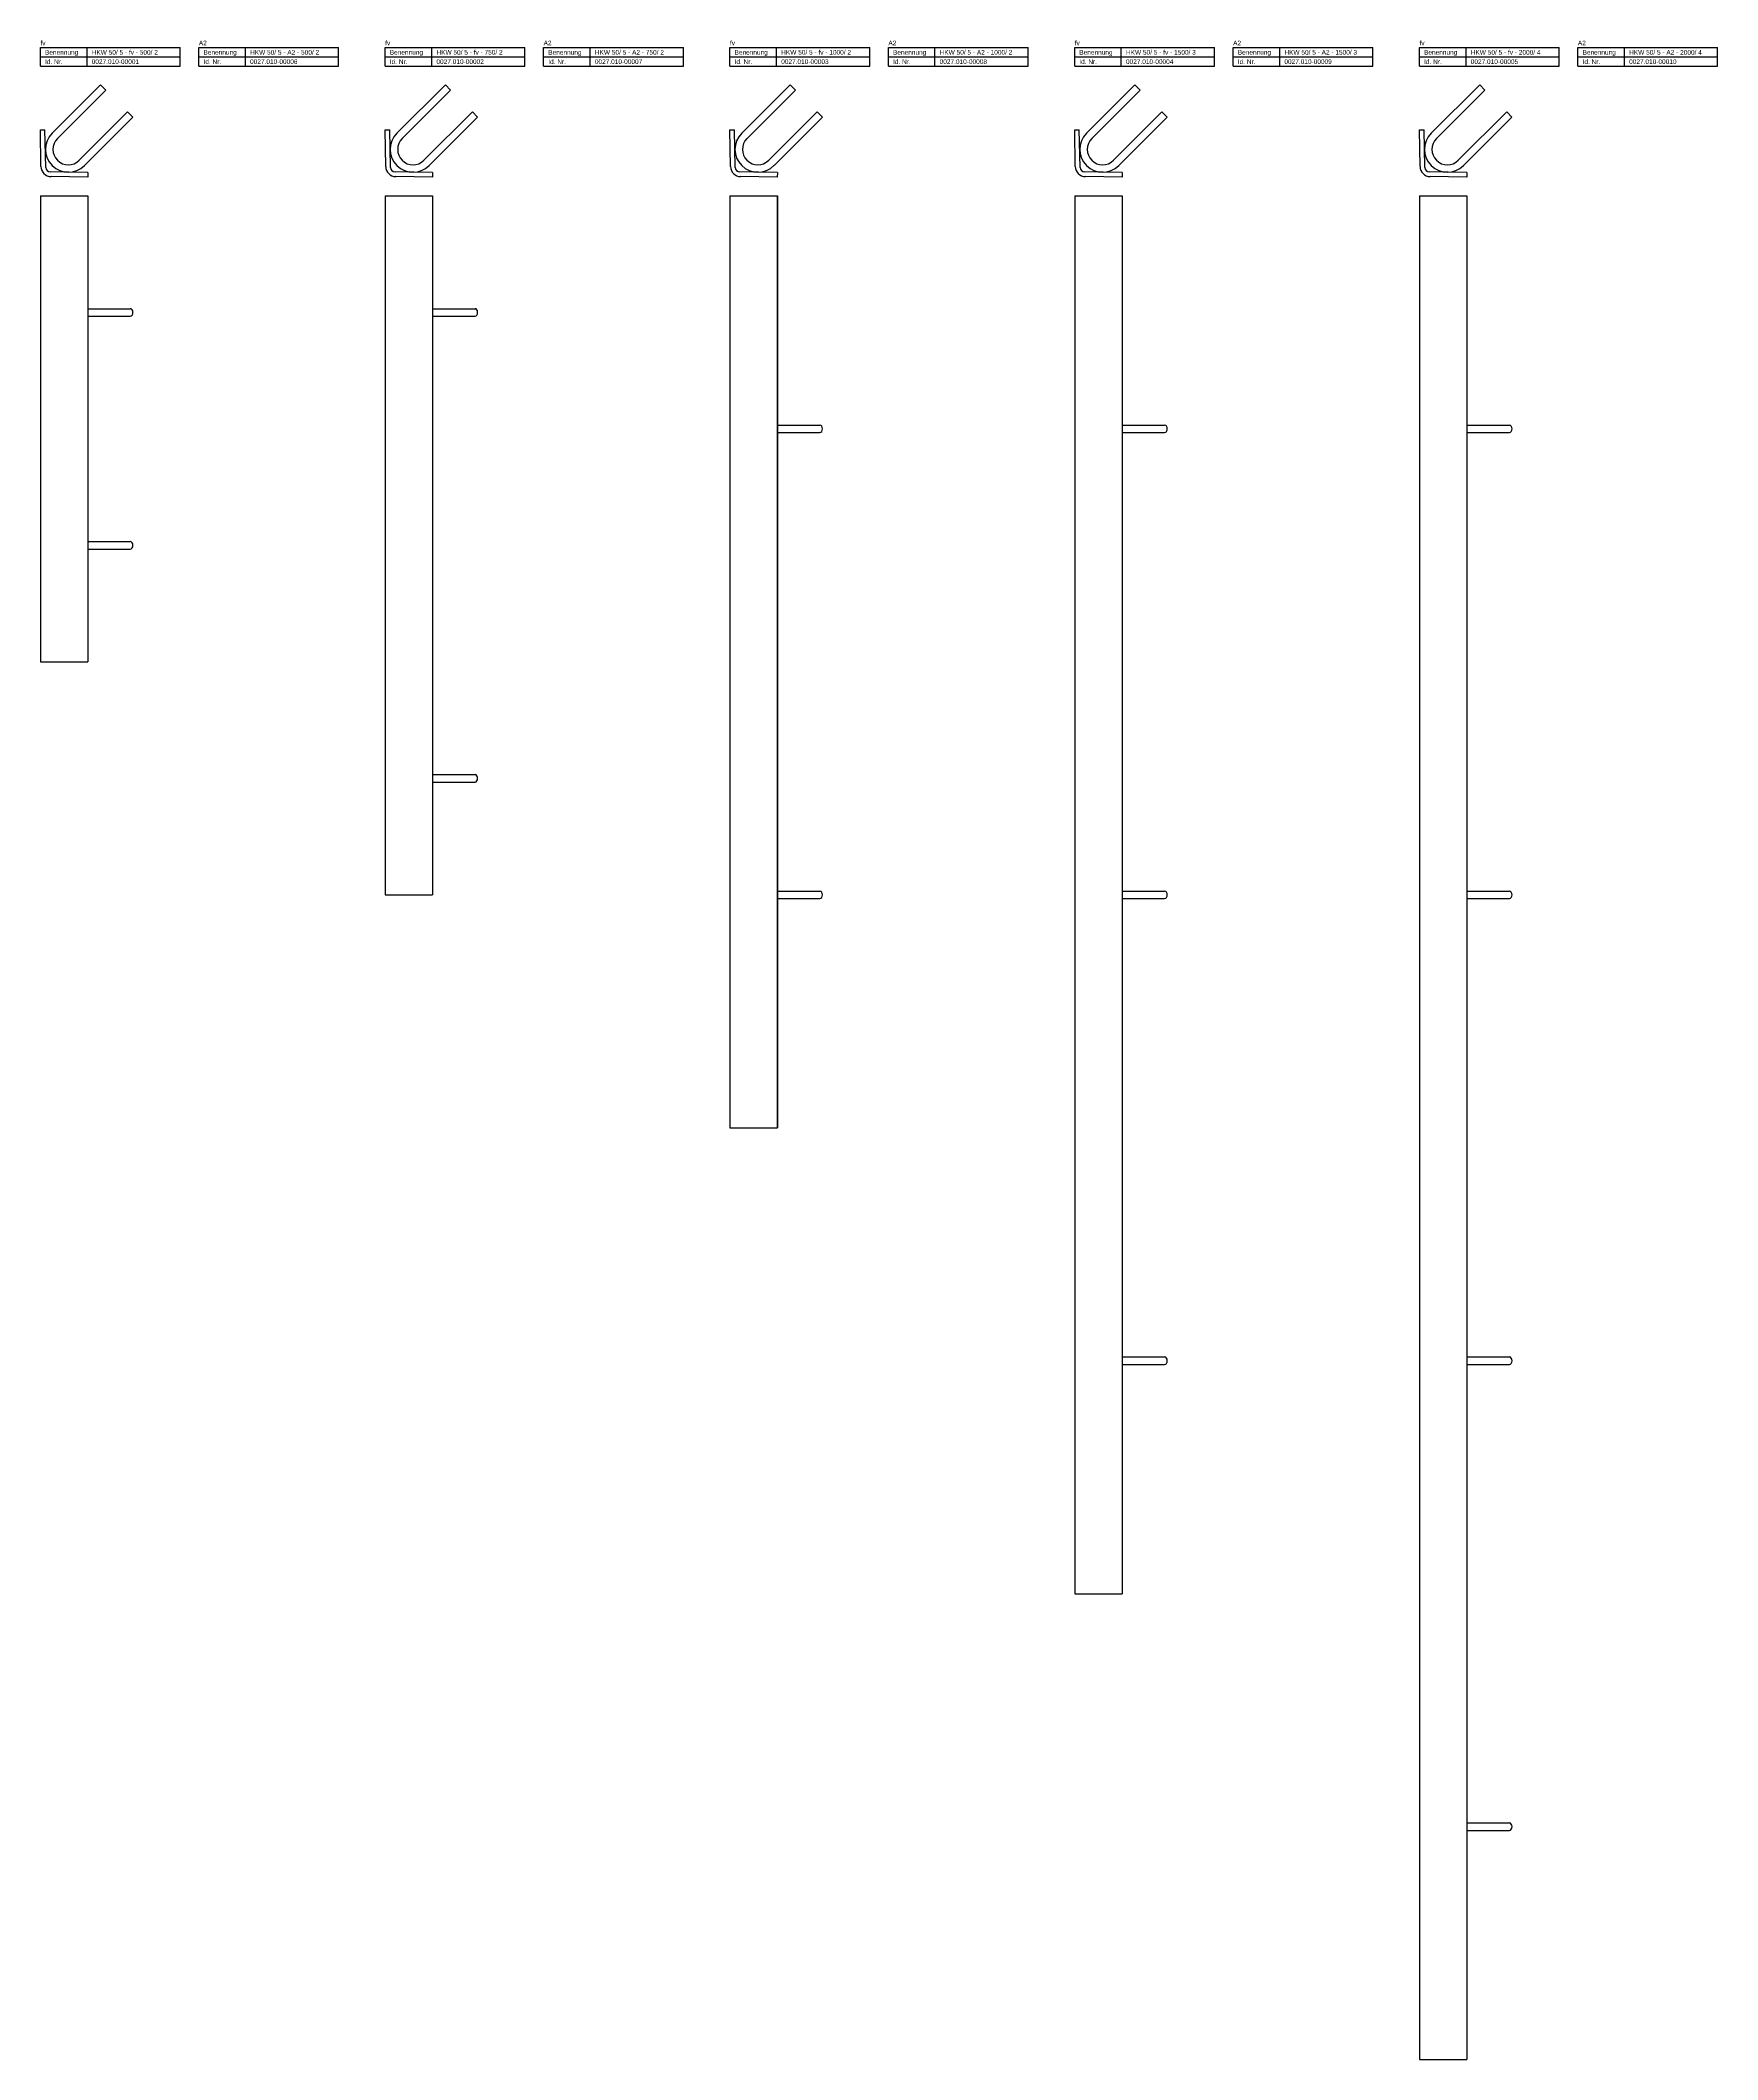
# Model space of a CAD drawing. Header units: millimetres. Extents: x 1092 to 2892, y 407 to 2574.
import ezdxf

# ---------------------------------------------------------------- set-up
doc = ezdxf.new("R2010")
doc.units = ezdxf.units.MM
doc.header["$LTSCALE"] = 5
doc.layers.add('HALFEN', color=2, linetype='CONTINUOUS')
doc.styles.add('ARIAL50', font='ARIAL.TTF', dxfattribs={"height": 5})

msp = doc.modelspace()

# ---------------------------------------------------------------- linework, layer by layer
at = {"layer": 'HALFEN'}
for p, q in [((1092.3, 2566.2), (1242.3, 2566.2)), ((1092.3, 2546.2), (1092.3, 2566.2)), ((1142.3, 2546.2), (1142.3, 2566.2)), ((1242.3, 2546.2), (1242.3, 2566.2)), ((1262.3, 2566.2), (1412.3, 2566.2)), ((1262.3, 2546.2), (1262.3, 2566.2)), ((1312.3, 2546.2), (1312.3, 2566.2)), ((1412.3, 2546.2), (1412.3, 2566.2)), ((1462.3, 2566.2), (1612.3, 2566.2)), ((1462.3, 2546.2), (1462.3, 2566.2)), ((1512.3, 2546.2), (1512.3, 2566.2)), ((1612.3, 2546.2), (1612.3, 2566.2)), ((1632.3, 2566.2), (1782.3, 2566.2)), ((1632.3, 2546.2), (1632.3, 2566.2)), ((1682.3, 2546.2), (1682.3, 2566.2)), ((1782.3, 2546.2), (1782.3, 2566.2)), ((1832.3, 2566.2), (1982.3, 2566.2)), ((1832.3, 2546.2), (1832.3, 2566.2)), ((1882.3, 2546.2), (1882.3, 2566.2)), ((1982.3, 2546.2), (1982.3, 2566.2)), ((2002.3, 2566.2), (2152.3, 2566.2)), ((2002.3, 2546.2), (2002.3, 2566.2)), ((2052.3, 2546.2), (2052.3, 2566.2)), ((2152.3, 2546.2), (2152.3, 2566.2)), ((2202.3, 2566.2), (2352.3, 2566.2)), ((2202.3, 2546.2), (2202.3, 2566.2)), ((2252.3, 2546.2), (2252.3, 2566.2)), ((2352.3, 2546.2), (2352.3, 2566.2)), ((2372.3, 2566.2), (2522.3, 2566.2)), ((2372.3, 2546.2), (2372.3, 2566.2)), ((2422.3, 2546.2), (2422.3, 2566.2)), ((2522.3, 2546.2), (2522.3, 2566.2)), ((2572.3, 2566.2), (2722.3, 2566.2)), ((2572.3, 2546.2), (2572.3, 2566.2)), ((2622.3, 2546.2), (2622.3, 2566.2)), ((2722.3, 2546.2), (2722.3, 2566.2)), ((2742.3, 2566.2), (2892.3, 2566.2)), ((2742.3, 2546.2), (2742.3, 2566.2)), ((2792.3, 2546.2), (2792.3, 2566.2)), ((2892.3, 2546.2), (2892.3, 2566.2)), ((1092.3, 2556.2), (1242.3, 2556.2)), ((1092.3, 2546.2), (1242.3, 2546.2)), ((1262.3, 2556.2), (1412.3, 2556.2)), ((1262.3, 2546.2), (1412.3, 2546.2)), ((1462.3, 2556.2), (1612.3, 2556.2)), ((1462.3, 2546.2), (1612.3, 2546.2)), ((1632.3, 2556.2), (1782.3, 2556.2)), ((1632.3, 2546.2), (1782.3, 2546.2)), ((1832.3, 2556.2), (1982.3, 2556.2)), ((1832.3, 2546.2), (1982.3, 2546.2)), ((2002.3, 2556.2), (2152.3, 2556.2)), ((2002.3, 2546.2), (2152.3, 2546.2)), ((2202.3, 2556.2), (2352.3, 2556.2)), ((2202.3, 2546.2), (2352.3, 2546.2)), ((2372.3, 2556.2), (2522.3, 2556.2)), ((2372.3, 2546.2), (2522.3, 2546.2)), ((2572.3, 2556.2), (2722.3, 2556.2)), ((2572.3, 2546.2), (2722.3, 2546.2)), ((2742.3, 2556.2), (2892.3, 2556.2)), ((2742.3, 2546.2), (2892.3, 2546.2)), ((1104.9, 2474.3), (1156.9, 2526.2)), ((1110.6, 2468.6), (1162.5, 2520.6)), ((1162.5, 2520.6), (1156.9, 2526.2)), ((1474.9, 2474.3), (1526.9, 2526.2)), ((1480.6, 2468.6), (1532.5, 2520.6)), ((1532.5, 2520.6), (1526.9, 2526.2)), ((1844.9, 2474.3), (1896.9, 2526.2)), ((1850.6, 2468.6), (1902.5, 2520.6)), ((1902.5, 2520.6), (1896.9, 2526.2)), ((2214.9, 2474.3), (2266.9, 2526.2)), ((2220.6, 2468.6), (2272.5, 2520.6)), ((2272.5, 2520.6), (2266.9, 2526.2)), ((2584.9, 2474.3), (2636.9, 2526.2)), ((2590.6, 2468.6), (2642.5, 2520.6)), ((2642.5, 2520.6), (2636.9, 2526.2)), ((1133.9, 2445.3), (1185.9, 2497.3)), ((1191.5, 2491.6), (1185.9, 2497.3)), ((1503.9, 2445.3), (1555.9, 2497.3)), ((1561.5, 2491.6), (1555.9, 2497.3)), ((1873.9, 2445.3), (1925.9, 2497.3)), ((1931.5, 2491.6), (1925.9, 2497.3)), ((2243.9, 2445.3), (2295.9, 2497.3)), ((2301.5, 2491.6), (2295.9, 2497.3)), ((2613.9, 2445.3), (2665.9, 2497.3)), ((2671.5, 2491.6), (2665.9, 2497.3)), ((1092.3, 2478), (1097.2, 2478)), ((1092.9, 2438.6), (1092.3, 2478)), ((1098, 2437.7), (1097.2, 2478)), ((1139.6, 2439.6), (1191.5, 2491.6)), ((1462.9, 2438.6), (1462.3, 2478)), ((1462.3, 2478), (1467.2, 2478)), ((1468, 2437.7), (1467.2, 2478)), ((1509.6, 2439.6), (1561.5, 2491.6)), ((1832.9, 2438.6), (1832.3, 2478)), ((1832.3, 2478), (1837.2, 2478)), ((1838, 2437.7), (1837.2, 2478)), ((1879.6, 2439.6), (1931.5, 2491.6)), ((2202.9, 2438.6), (2202.3, 2478)), ((2202.3, 2478), (2207.2, 2478)), ((2208, 2437.7), (2207.2, 2478)), ((2249.6, 2439.6), (2301.5, 2491.6)), ((2572.9, 2438.6), (2572.3, 2478)), ((2572.3, 2478), (2577.2, 2478)), ((2578, 2437.7), (2577.2, 2478)), ((2619.6, 2439.6), (2671.5, 2491.6)), ((1143.2, 2432.1), (1102.9, 2432.8)), ((1143.1, 2427.1), (1103.7, 2427.8)), ((1143.2, 2432.1), (1143.1, 2427.1)), ((1513.2, 2432.1), (1472.9, 2432.8)), ((1513.1, 2427.1), (1473.7, 2427.8)), ((1513.2, 2432.1), (1513.1, 2427.1)), ((1883.2, 2432.1), (1842.9, 2432.8)), ((1883.1, 2427.1), (1843.7, 2427.8)), ((1883.2, 2432.1), (1883.1, 2427.1)), ((2253.2, 2432.1), (2212.9, 2432.8)), ((2253.1, 2427.1), (2213.7, 2427.8)), ((2253.2, 2432.1), (2253.1, 2427.1)), ((2623.2, 2432.1), (2582.9, 2432.8)), ((2623.1, 2427.1), (2583.7, 2427.8)), ((2623.2, 2432.1), (2623.1, 2427.1)), ((1092.3, 2407.1), (1092.3, 1907.1)), ((1092.3, 2407.1), (1143.2, 2407.1)), ((1143.1, 2407.1), (1143.1, 1907.1)), ((1143.2, 2407.1), (1143.2, 1907.1)), ((1462.3, 2407.1), (1513.2, 2407.1)), ((1462.3, 2407.1), (1462.3, 1657.1)), ((1513.1, 2407.1), (1513.1, 1657.1)), ((1513.2, 2407.1), (1513.2, 1657.1)), ((1832.3, 2407.1), (1832.3, 1407.1)), ((1832.3, 2407.1), (1883.2, 2407.1)), ((1883.1, 2407.1), (1883.1, 1407.1)), ((1883.2, 2407.1), (1883.2, 1407.1)), ((2202.3, 2407.1), (2202.3, 907.1)), ((2202.3, 2407.1), (2253.2, 2407.1)), ((2253.1, 2407.1), (2253.1, 907.1)), ((2253.2, 2407.1), (2253.2, 907.1)), ((2572.3, 2407.1), (2572.3, 407.1)), ((2572.3, 2407.1), (2623.2, 2407.1)), ((2623.1, 2407.1), (2623.1, 407.1)), ((2623.2, 2407.1), (2623.2, 407.1)), ((1143.1, 2286.1), (1188.7, 2286.1)), ((1143.1, 2278.1), (1188.7, 2278.1)), ((1513.1, 2286.1), (1558.7, 2286.1)), ((1513.1, 2278.1), (1558.7, 2278.1)), ((1883.2, 2161.1), (1928.8, 2161.1)), ((1883.2, 2153.1), (1928.8, 2153.1)), ((2253.2, 2161.1), (2298.8, 2161.1)), ((2253.2, 2153.1), (2298.8, 2153.1)), ((2623.2, 2161.1), (2668.8, 2161.1)), ((2623.2, 2153.1), (2668.8, 2153.1)), ((1143.1, 2036.1), (1188.7, 2036.1)), ((1143.1, 2028.1), (1188.7, 2028.1)), ((1092.3, 1907.1), (1143.2, 1907.1)), ((1513.1, 1786.1), (1558.7, 1786.1)), ((1513.1, 1778.1), (1558.7, 1778.1)), ((1462.3, 1657.1), (1513.2, 1657.1)), ((1883.2, 1661.1), (1928.8, 1661.1)), ((1883.2, 1653.1), (1928.8, 1653.1)), ((2253.2, 1661.1), (2298.8, 1661.1)), ((2253.2, 1653.1), (2298.8, 1653.1)), ((2623.2, 1661.1), (2668.8, 1661.1)), ((2623.2, 1653.1), (2668.8, 1653.1)), ((1832.3, 1407.1), (1883.2, 1407.1)), ((2253.2, 1161.1), (2298.8, 1161.1)), ((2253.2, 1153.1), (2298.8, 1153.1)), ((2623.2, 1161.1), (2668.8, 1161.1)), ((2623.2, 1153.1), (2668.8, 1153.1)), ((2202.3, 907.1), (2253.2, 907.1)), ((2623.2, 661.1), (2668.8, 661.1)), ((2623.2, 653.1), (2668.8, 653.1)), ((2572.3, 407.1), (2623.2, 407.1))]:
    msp.add_line(p, q, dxfattribs=at)
for centre, radius, start, end in [((1122.2, 2457), 24.5, 135, 315), ((1492.2, 2457), 24.5, 135, 315), ((1862.2, 2457), 24.5, 135, 315), ((2232.2, 2457), 24.5, 135, 315), ((2602.2, 2457), 24.5, 135, 315), ((1122.2, 2457), 16.5, 135, 315), ((1492.2, 2457), 16.5, 135, 315), ((1862.2, 2457), 16.5, 135, 315), ((2232.2, 2457), 16.5, 135, 315), ((2602.2, 2457), 16.5, 135, 315), ((1103.9, 2438.8), 11, 181, 269), ((1103, 2437.8), 5, 181, 269), ((1473.9, 2438.8), 11, 181, 269), ((1473, 2437.8), 5, 181, 269), ((1843.9, 2438.8), 11, 181, 269), ((1843, 2437.8), 5, 181, 269), ((2213.9, 2438.8), 11, 181, 269), ((2213, 2437.8), 5, 181, 269), ((2583.9, 2438.8), 11, 181, 269), ((2583, 2437.8), 5, 181, 269)]:
    msp.add_arc(centre, radius, start, end, dxfattribs=at)
for centre in [(1188.7, 2282.1), (1558.7, 2282.1), (1928.8, 2157.1), (2298.8, 2157.1), (2668.8, 2157.1), (1188.7, 2032.1), (1558.7, 1782.1), (1928.8, 1657.1), (2298.8, 1657.1), (2668.8, 1657.1), (2298.8, 1157.1), (2668.8, 1157.1), (2668.8, 657.1)]:
    msp.add_ellipse(centre, major_axis=(0, 4), ratio=0.707107, start_param=3.141593, end_param=6.283185, dxfattribs=at)

# ---------------------------------------------------------------- texts
at = {"layer": 'HALFEN', "style": 'ARIAL50'}
for s, p in [('fv', (1092.3, 2568.7)), ('Benennung', (1097.2, 2558.7)), ('HKW 50/ 5 - fv - 500/ 2', (1147.3, 2558.7)), ('A2', (1262.3, 2568.7)), ('Benennung', (1267.3, 2558.7)), ('HKW 50/ 5 - A2 - 500/ 2', (1317.3, 2558.7)), ('fv', (1462.3, 2568.7)), ('Benennung', (1467.2, 2558.7)), ('HKW 50/ 5 - fv - 750/ 2', (1517.3, 2558.7)), ('A2', (1632.3, 2568.7)), ('Benennung', (1637.3, 2558.7)), ('HKW 50/ 5 - A2 - 750/ 2', (1687.3, 2558.7)), ('fv', (1832.3, 2568.7)), ('Benennung', (1837.2, 2558.7)), ('HKW 50/ 5 - fv - 1000/ 2', (1887.3, 2558.7)), ('A2', (2002.3, 2568.7)), ('Benennung', (2007.3, 2558.7)), ('HKW 50/ 5 - A2 - 1000/ 2', (2057.3, 2558.7)), ('fv', (2202.3, 2568.7)), ('Benennung', (2207.2, 2558.7)), ('HKW 50/ 5 - fv - 1500/ 3', (2257.3, 2558.7)), ('A2', (2372.3, 2568.7)), ('Benennung', (2377.3, 2558.7)), ('HKW 50/ 5 - A2 - 1500/ 3', (2427.3, 2558.7)), ('fv', (2572.3, 2568.7)), ('Benennung', (2577.2, 2558.7)), ('HKW 50/ 5 - fv - 2000/ 4', (2627.3, 2558.7)), ('A2', (2742.3, 2568.7)), ('Benennung', (2747.3, 2558.7)), ('HKW 50/ 5 - A2 - 2000/ 4', (2797.3, 2558.7)), ('Id. Nr.', (1097.2, 2548.7)), ('0027.010-00001', (1147.3, 2548.7)), ('Id. Nr.', (1267.3, 2548.7)), ('0027.010-00006', (1317.3, 2548.7)), ('Id. Nr.', (1467.2, 2548.7)), ('0027.010-00002', (1517.3, 2548.7)), ('Id. Nr.', (1637.3, 2548.7)), ('0027.010-00007', (1687.3, 2548.7)), ('Id. Nr.', (1837.2, 2548.7)), ('0027.010-00003', (1887.3, 2548.7)), ('Id. Nr.', (2007.3, 2548.7)), ('0027.010-00008', (2057.3, 2548.7)), ('Id. Nr.', (2207.2, 2548.7)), ('0027.010-00004', (2257.3, 2548.7)), ('Id. Nr.', (2377.3, 2548.7)), ('0027.010-00009', (2427.3, 2548.7)), ('Id. Nr.', (2577.2, 2548.7)), ('0027.010-00005', (2627.3, 2548.7)), ('Id. Nr.', (2747.3, 2548.7)), ('0027.010-00010', (2797.3, 2548.7))]:
    msp.add_text(s, height=5, dxfattribs=at).set_placement(p)

doc.saveas('drawing.dxf')
